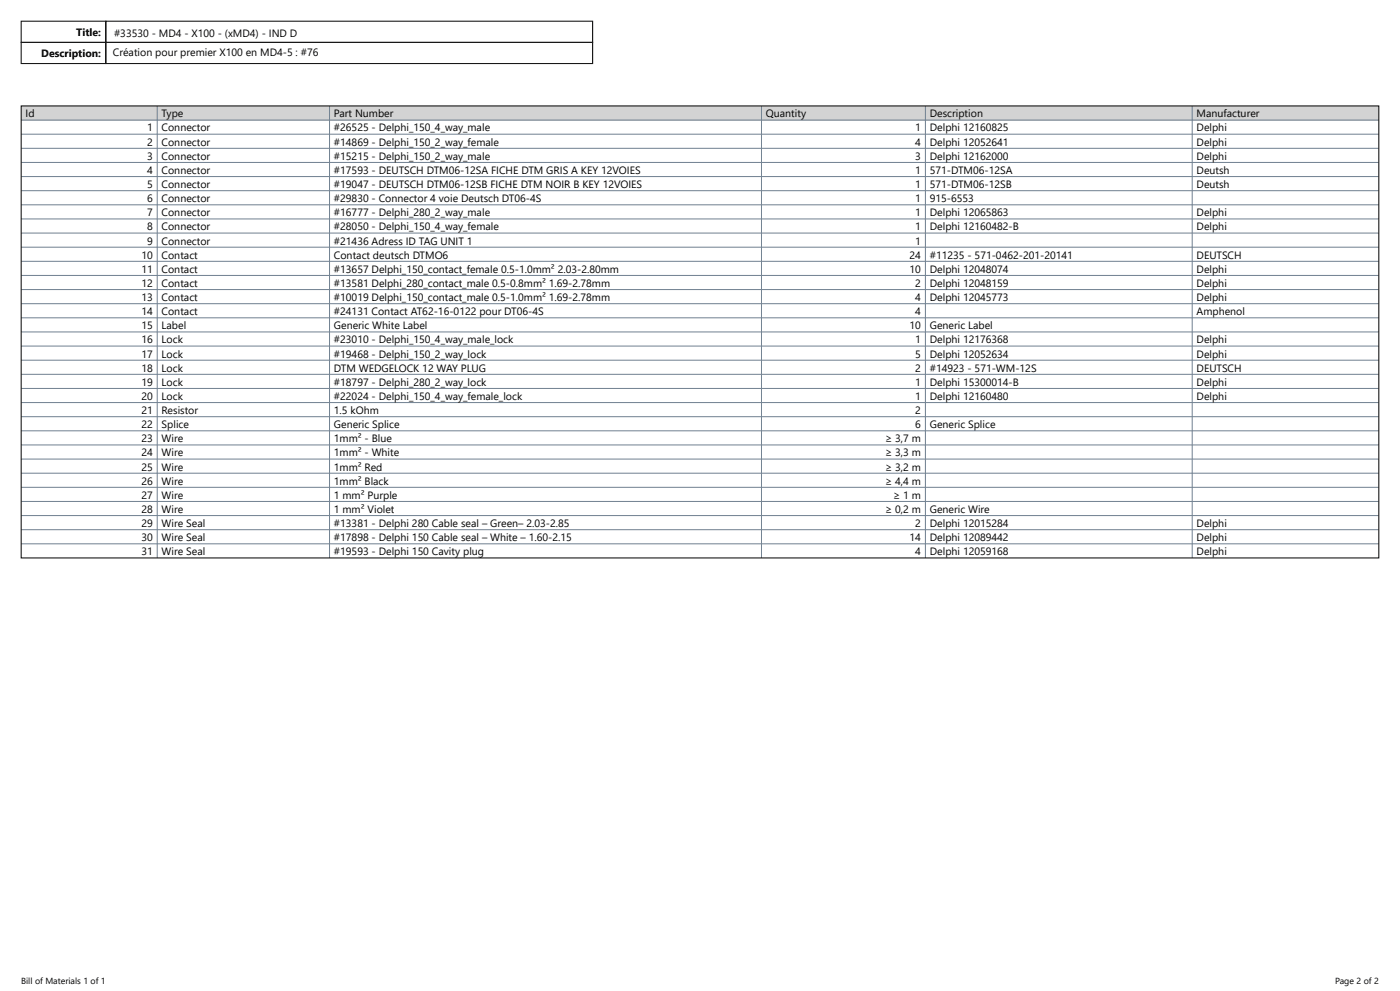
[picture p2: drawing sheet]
<svg xmlns="http://www.w3.org/2000/svg" width="420mm" height="297mm" viewBox="0 0 420 297" stroke-linecap="round" stroke-linejoin="round" font-family="sans-serif">
<defs><g id="words">
<g font-size="3.2">
<text x="22.9" y="10.8">Title:</text>
<text x="34.2" y="11.1">#33530 - MD4 - X100 - (xMD4) - IND D</text>
<text x="12.4" y="17.2">Description:</text>
<text x="33.9" y="16.9">Création pour premier X100 en MD4-5 : #76</text>
<text x="7.7" y="35.2">Id</text>
<text x="48.5" y="35.2">Type</text>
<text x="100.2" y="35.2">Part Number</text>
<text x="229.8" y="35.2">Quantity</text>
<text x="278.9" y="35.2">Description</text>
<text x="359" y="35.2">Manufacturer</text>
<text x="44.1" y="39.4">1</text>
<text x="48.5" y="39.4">Connector</text>
<text x="100.2" y="39.4">#26525 - Delphi_150_4_way_male</text>
<text x="274.6" y="39.4">1</text>
<text x="278.9" y="39.4">Delphi 12160825</text>
<text x="359" y="39.4">Delphi</text>
<text x="44.1" y="43.6">2</text>
<text x="44.1" y="47.9">3</text>
<text x="48.5" y="43.6">Connector</text>
<text x="48.5" y="47.9">Connector</text>
<text x="100.2" y="43.6">#14869 - Delphi_150_2_way_female</text>
<text x="100.2" y="47.9">#15215 - Delphi_150_2_way_male</text>
<text x="274.6" y="43.6">4</text>
<text x="274.6" y="47.9">3</text>
<text x="278.9" y="43.6">Delphi 12052641</text>
<text x="278.9" y="47.9">Delphi 12162000</text>
<text x="359" y="43.6">Delphi</text>
<text x="359" y="47.9">Delphi</text>
<text x="44.1" y="52.1">4</text>
<text x="48.5" y="52.1">Connector</text>
<text x="100.2" y="52.1">#17593 - DEUTSCH DTM06-12SA FICHE DTM GRIS A KEY 12VOIES</text>
<text x="274.6" y="52.1">1</text>
<text x="278.9" y="52.1">571-DTM06-12SA</text>
<text x="359" y="52.1">Deutsh</text>
<text x="44.1" y="56.3">5</text>
<text x="48.5" y="56.3">Connector</text>
<text x="100.2" y="56.3">#19047 - DEUTSCH DTM06-12SB FICHE DTM NOIR B KEY 12VOIES</text>
<text x="274.6" y="56.3">1</text>
<text x="278.9" y="56.3">571-DTM06-12SB</text>
<text x="359" y="56.3">Deutsh</text>
<text x="44.1" y="60.6">6</text>
<text x="44.1" y="64.8">7</text>
<text x="48.5" y="60.6">Connector</text>
<text x="48.5" y="64.8">Connector</text>
<text x="100.2" y="60.6">#29830 - Connector 4 voie Deutsch DT06-4S</text>
<text x="100.2" y="64.8">#16777 - Delphi_280_2_way_male</text>
<text x="274.6" y="60.6">1</text>
<text x="274.6" y="64.8">1</text>
<text x="278.9" y="60.6">915-6553</text>
<text x="278.9" y="64.8">Delphi 12065863</text>
<text x="359" y="64.8">Delphi</text>
<text x="44.1" y="69">8</text>
<text x="48.5" y="69">Connector</text>
<text x="100.2" y="69">#28050 - Delphi_150_4_way_female</text>
<text x="274.6" y="69">1</text>
<text x="278.9" y="69">Delphi 12160482-B</text>
<text x="359" y="69">Delphi</text>
<text x="42.4" y="77.5">10</text>
<text x="44.1" y="73.3">9</text>
<text x="48.5" y="73.3">Connector</text>
<text x="48.5" y="77.5">Contact</text>
<text x="100.2" y="73.3">#21436 Adress ID TAG UNIT 1</text>
<text x="100.2" y="77.5">Contact deutsch DTMO6</text>
<text x="272.9" y="77.5">24</text>
<text x="274.6" y="73.3">1</text>
<text x="278.9" y="77.5">#11235 - 571-0462-201-20141</text>
<text x="359" y="77.5">DEUTSCH</text>
<text x="42.4" y="81.7">11</text>
<text x="48.5" y="81.7">Contact</text>
<text x="100.2" y="81.7">#13657 Delphi_150_contact_female 0.5-1.0mm²</text>
<text x="167.3" y="81.7">2.03-2.80mm</text>
<text x="272.9" y="81.7">10</text>
<text x="278.9" y="81.7">Delphi 12048074</text>
<text x="359" y="81.7">Delphi</text>
<text x="42.4" y="86">12</text>
<text x="48.5" y="86">Contact</text>
<text x="100.2" y="86">#13581 Delphi_280_contact_male 0.5-0.8mm²</text>
<text x="164.7" y="86">1.69-2.78mm</text>
<text x="274.6" y="86">2</text>
<text x="278.9" y="86">Delphi 12048159</text>
<text x="359" y="86">Delphi</text>
<text x="42.4" y="90.2">13</text>
<text x="42.4" y="94.4">14</text>
<text x="48.5" y="90.2">Contact</text>
<text x="48.5" y="94.4">Contact</text>
<text x="100.2" y="90.2">#10019 Delphi_150_contact_male 0.5-1.0mm²</text>
<text x="100.2" y="94.4">#24131 Contact AT62-16-0122 pour DT06-4S</text>
<text x="164.7" y="90.2">1.69-2.78mm</text>
<text x="274.6" y="90.2">4</text>
<text x="274.6" y="94.4">4</text>
<text x="278.9" y="90.2">Delphi 12045773</text>
<text x="359" y="90.2">Delphi</text>
<text x="359" y="94.4">Amphenol</text>
<text x="42.4" y="98.7">15</text>
<text x="48.5" y="98.7">Label</text>
<text x="100.2" y="98.7">Generic White Label</text>
<text x="272.9" y="98.7">10</text>
<text x="278.9" y="98.7">Generic Label</text>
<text x="42.4" y="102.9">16</text>
<text x="42.4" y="107.1">17</text>
<text x="48.5" y="102.9">Lock</text>
<text x="48.5" y="107.1">Lock</text>
<text x="100.2" y="102.9">#23010 - Delphi_150_4_way_male_lock</text>
<text x="100.2" y="107.1">#19468 - Delphi_150_2_way_lock</text>
<text x="274.6" y="102.9">1</text>
<text x="274.6" y="107.1">5</text>
<text x="278.9" y="102.9">Delphi 12176368</text>
<text x="278.9" y="107.1">Delphi 12052634</text>
<text x="359" y="102.9">Delphi</text>
<text x="359" y="107.1">Delphi</text>
<text x="42.4" y="111.4">18</text>
<text x="48.5" y="111.4">Lock</text>
<text x="100.2" y="111.4">DTM WEDGELOCK 12 WAY PLUG</text>
<text x="274.6" y="111.4">2</text>
<text x="278.9" y="111.4">#14923 - 571-WM-12S</text>
<text x="359" y="111.4">DEUTSCH</text>
<text x="42.4" y="115.6">19</text>
<text x="42.4" y="119.8">20</text>
<text x="48.5" y="115.6">Lock</text>
<text x="48.5" y="119.8">Lock</text>
<text x="100.2" y="115.6">#18797 - Delphi_280_2_way_lock</text>
<text x="100.2" y="119.8">#22024 - Delphi_150_4_way_female_lock</text>
<text x="274.6" y="115.6">1</text>
<text x="274.6" y="119.8">1</text>
<text x="278.9" y="115.6">Delphi 15300014-B</text>
<text x="278.9" y="119.8">Delphi 12160480</text>
<text x="359" y="115.6">Delphi</text>
<text x="359" y="119.8">Delphi</text>
<text x="42.4" y="124.1">21</text>
<text x="48.5" y="124.1">Resistor</text>
<text x="100.2" y="124.1">1.5 kOhm</text>
<text x="274.6" y="124.1">2</text>
<text x="42.4" y="128.3">22</text>
<text x="48.5" y="128.3">Splice</text>
<text x="100.2" y="128.3">Generic Splice</text>
<text x="274.6" y="128.3">6</text>
<text x="278.9" y="128.3">Generic Splice</text>
<text x="42.4" y="132.5">23</text>
<text x="42.4" y="136.8">24</text>
<text x="48.5" y="132.5">Wire</text>
<text x="48.5" y="136.8">Wire</text>
<text x="100.2" y="132.5">1mm² - Blue</text>
<text x="100.2" y="136.8">1mm² - White</text>
<text x="265.5" y="132.5">≥ 3,7 m</text>
<text x="265.5" y="136.8">≥ 3,3 m</text>
<text x="42.4" y="141">25</text>
<text x="48.5" y="141">Wire</text>
<text x="100.2" y="141">1mm² Red</text>
<text x="265.5" y="141">≥ 3,2 m</text>
<text x="42.4" y="145.2">26</text>
<text x="42.4" y="149.5">27</text>
<text x="48.5" y="145.2">Wire</text>
<text x="48.5" y="149.5">Wire</text>
<text x="100.2" y="145.2">1mm² Black</text>
<text x="100.2" y="149.5">1 mm² Purple</text>
<text x="265.5" y="145.2">≥ 4,4 m</text>
<text x="267.9" y="149.5">≥ 1 m</text>
<text x="42.4" y="153.7">28</text>
<text x="48.5" y="153.7">Wire</text>
<text x="100.2" y="153.7">1 mm² Violet</text>
<text x="265.5" y="153.7">≥ 0,2 m</text>
<text x="278.9" y="153.7">Generic Wire</text>
<text x="42.4" y="157.9">29</text>
<text x="48.5" y="157.9">Wire Seal</text>
<text x="100.2" y="157.9">#13381 - Delphi 280 Cable seal – Green– 2.03-2.85</text>
<text x="274.6" y="157.9">2</text>
<text x="278.9" y="157.9">Delphi 12015284</text>
<text x="359" y="157.9">Delphi</text>
<text x="42.4" y="162.2">30</text>
<text x="42.4" y="166.4">31</text>
<text x="48.5" y="162.2">Wire Seal</text>
<text x="48.5" y="166.4">Wire Seal</text>
<text x="100.2" y="162.2">#17898 - Delphi 150 Cable seal – White – 1.60-2.15</text>
<text x="100.2" y="166.4">#19593 - Delphi 150 Cavity plug</text>
<text x="272.9" y="162.2">14</text>
<text x="274.6" y="166.4">4</text>
<text x="278.9" y="162.2">Delphi 12089442</text>
<text x="278.9" y="166.4">Delphi 12059168</text>
<text x="359" y="162.2">Delphi</text>
<text x="359" y="166.4">Delphi</text>
</g>
<g font-size="2.6">
<text x="6.3" y="294.8">Bill of Materials 1 of 1</text>
<text x="400.6" y="294.8">Page 2 of 2</text>
</g>
</g></defs>
<path d="M6.3 31.8h407.3v4.2h-407.3z" fill-rule="evenodd" fill="#d3d3d3"/>
<g fill="none" stroke="#708090" stroke-width=".3">
<path d="M6.3 36h407.3M47.2 31.8v135.4M98.9 31.8v135.4M228.4 31.8v135.4M277.6 31.8v135.4M357.7 31.8v135.4M6.3 40.2h407.3M6.3 44.5h407.3M6.3 48.7h407.3M6.3 52.9h407.3M6.3 57.1h407.3M6.3 61.4h407.3"/>
<path d="M6.3 65.6h407.3M6.3 69.8h407.3M6.3 74.1h407.3M6.3 78.3h407.3M6.3 82.5h407.3M6.3 86.8h407.3M6.3 91h407.3M6.3 95.2h407.3M6.3 99.5h407.3M6.3 103.7h407.3M6.3 107.9h407.3M6.3 112.2h407.3"/>
<path d="M6.3 116.4h407.3M6.3 120.6h407.3M6.3 124.9h407.3M6.3 129.1h407.3M6.3 133.3h407.3M6.3 137.6h407.3M6.3 141.8h407.3M6.3 146h407.3M6.3 150.3h407.3M6.3 154.5h407.3M6.3 158.8h407.3M6.3 163h407.3"/>
</g>
<path d="M6.3 6.3h25.4v6.4h-25.4zM6.3 12.7h25.4v6.4h-25.4zM31.8 6.3h146v6.4h-146zM31.8 12.7h146v6.4h-146zM6.3 31.8h407.3v135.4h-407.3z" fill="none" stroke="#000" stroke-width=".3"/>
<use href="#words"/>
</svg>
